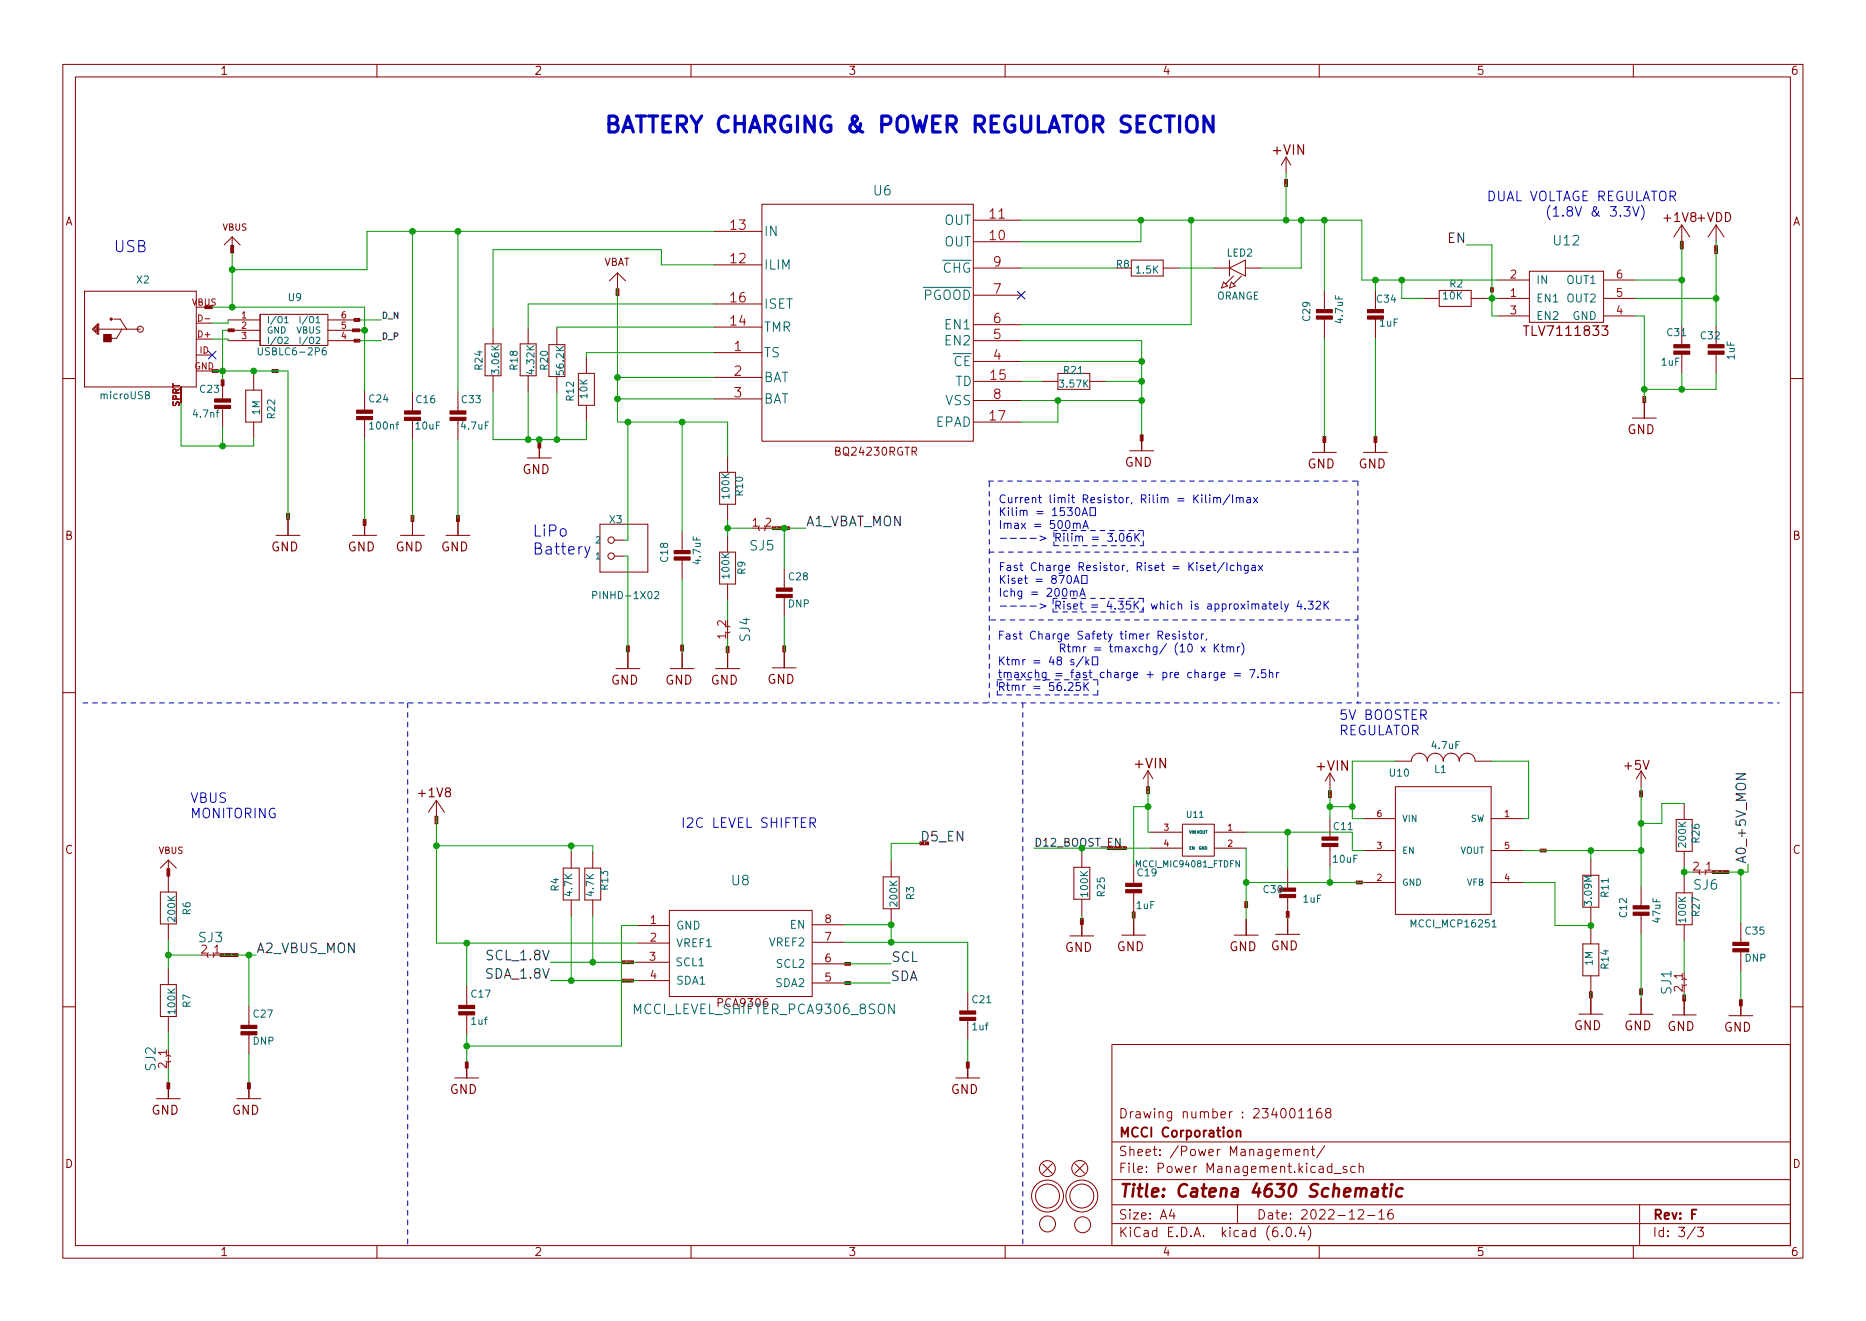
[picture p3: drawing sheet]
<svg xmlns="http://www.w3.org/2000/svg" width="297mm" height="210mm" viewBox="0 0 297 210" stroke-linecap="round" stroke-linejoin="round" font-family="sans-serif">
<defs><g id="words">
<text font-size="3.5" fill="#0000c2" x="96" y="21.1">BATTERY CHARGING &amp; POWER REGULATOR SECTION</text>
<text font-size="2.8" fill="#840000" x="178" y="190.6">Title: Catena 4630 Schematic</text>
<g font-size="2.5" fill="#0000c2">
<text x="18" y="40.1">USB</text>
<text x="84.7" y="85.4">LiPo</text>
<text x="84.7" y="88.3">Battery</text>
</g>
<g font-size="2.1" fill="#840000">
<text x="202.7" y="24.6">+VIN</text>
<text x="243.2" y="53.5">TLV7111833</text>
<text x="180.7" y="122.3">+VIN</text>
<text x="209.7" y="122.7">+VIN</text>
<text x="178" y="178">Drawing number : 234001168</text>
<text x="178" y="184">Sheet: /Power Management/</text>
<text x="178" y="181">MCCI Corporation</text>
<text x="178" y="186.7">File: Power Management.kicad_sch</text>
<text x="178" y="196.9">KiCad E.D.A. kicad (6.0.4)</text>
<text x="178" y="194.1">Size: A4</text>
<text x="200" y="194.1">Date: 2022-12-16</text>
<text x="263" y="194.1">Rev: F</text>
<text x="263" y="196.9">Id: 3/3</text>
</g>
<g font-size="2.1" fill="#006464">
<text x="139.1" y="31.1">U6</text>
<text x="150.3" y="35.8">OUT</text>
<text x="121.5" y="37.6">IN</text>
<text x="150.3" y="39.2">OUT</text>
<text x="247.4" y="39.1">U12</text>
<text x="121.5" y="42.9">ILIM</text>
<text x="145.3" y="47.7">~{PGOOD}</text>
<text x="148.4" y="43.4">~{CHG}</text>
<text x="121.5" y="52.8">TMR</text>
<text x="121.5" y="49.1">ISET</text>
<text x="150.6" y="52.4">EN1</text>
<text x="121.5" y="56.9">TS</text>
<text x="150.2" y="58.3">~{CE}</text>
<text x="150.6" y="55">EN2</text>
<text x="121.5" y="60.8">BAT</text>
<text x="121.5" y="64.2">BAT</text>
<text x="150.5" y="64.5">VSS</text>
<text x="152" y="61.4">TD</text>
<text x="148.9" y="67.9">EPAD</text>
<text x="119.4" y="87.6">SJ5</text>
<text x="119.4" y="102.1" transform="rotate(-90 119.4 102.1)">SJ4</text>
<text x="116.5" y="140.9">U8</text>
<text x="269.6" y="141.6">SJ6</text>
<text x="31.6" y="150">SJ3</text>
<text x="101.1" y="161.4">MCCI_LEVEL_SHIFTER_PCA9306_8SON</text>
<text x="266.1" y="158.2" transform="rotate(-90 266.1 158.2)">SJ1</text>
<text x="24.8" y="170.4" transform="rotate(-90 24.8 170.4)">SJ2</text>
</g>
<g font-size="2.1" fill="#a90000">
<text x="157.6" y="34.8">11</text>
<text x="116.3" y="41.9">12</text>
<text x="116.3" y="36.6">13</text>
<text x="157.6" y="38.2">10</text>
<text x="158.2" y="46.7">7</text>
<text x="158.2" y="42.4">9</text>
<text x="116.3" y="51.8">14</text>
<text x="116.3" y="48.1">16</text>
<text x="158.2" y="54">5</text>
<text x="158.2" y="51.4">6</text>
<text x="116.9" y="55.9">1</text>
<text x="116.9" y="59.8">2</text>
<text x="158.2" y="57.3">4</text>
<text x="116.9" y="63.2">3</text>
<text x="157.7" y="60.4">15</text>
<text x="158.2" y="63.5">8</text>
<text x="157.6" y="66.9">17</text>
</g>
<g font-size="2.1" fill="#0000c2">
<text x="236.6" y="32">DUAL VOLTAGE REGULATOR</text>
<text x="213.1" y="114.6">5V BOOSTER</text>
<text x="213.1" y="117">REGULATOR</text>
<text x="30.2" y="127.8">VBUS</text>
<text x="30.2" y="130.2">MONITORING</text>
<text x="108.3" y="131.8">I2C LEVEL SHIFTER</text>
</g>
<g font-size="2.1" fill="#0f0f0f">
<text x="230.5" y="38.7">EN</text>
<text x="128.3" y="83.8">A1_VBAT_MON</text>
<text x="146.4" y="133.9">D5_EN</text>
<text x="277.9" y="137.5" transform="rotate(-90 277.9 137.5)">A0_+5V_MON</text>
<text x="40.8" y="151.7">A2_VBUS_MON</text>
<text x="77.6" y="155.8">SDA_1.8V</text>
<text x="77.8" y="152.8">SCL_1.8V</text>
<text x="141.9" y="153.1">SCL</text>
<text x="141.7" y="156.1">SDA</text>
</g>
<g font-size="2" fill="#840000">
<text x="265" y="35.3">+1V8 +VDD</text>
<text x="259" y="69.1">GND</text>
<text x="83.1" y="75.4">GND</text>
<text x="179" y="74.3">GND</text>
<text x="208.1" y="74.5">GND</text>
<text x="216.2" y="74.5">GND</text>
<text x="43.1" y="87.8">GND</text>
<text x="55.3" y="87.8">GND</text>
<text x="63" y="87.8">GND</text>
<text x="70.2" y="87.8">GND</text>
<text x="97.2" y="109">GND</text>
<text x="105.9" y="109">GND</text>
<text x="113.1" y="109">GND</text>
<text x="122.1" y="108.8">GND</text>
<text x="258.7" y="122.5">+5V</text>
<text x="66.8" y="126.9">+1V8</text>
<text x="169.5" y="151.5">GND</text>
<text x="177.8" y="151.4">GND</text>
<text x="195.7" y="151.4">GND</text>
<text x="202.3" y="151.3">GND</text>
<text x="250.5" y="164">GND</text>
<text x="258.5" y="164">GND</text>
<text x="265.4" y="164.1">GND</text>
<text x="274.4" y="164.2">GND</text>
<text x="24.1" y="177.4">GND</text>
<text x="36.9" y="177.4">GND</text>
<text x="71.6" y="174.1">GND</text>
<text x="151.3" y="174.1">GND</text>
</g>
<g font-size="1.8" fill="#840000">
<text x="35" y="11.9">1</text>
<text x="85" y="11.9">2</text>
<text x="135" y="11.9">3</text>
<text x="185" y="11.9">4</text>
<text x="235" y="11.9">5</text>
<text x="285" y="11.9">6</text>
<text x="10.3" y="35.9">A</text>
<text x="285.3" y="35.9">A</text>
<text x="133.2" y="72.5">BQ24230RGTR</text>
<text x="10.3" y="85.9">B</text>
<text x="285.3" y="85.9">B</text>
<text x="10.3" y="135.9">C</text>
<text x="285.3" y="135.9">C</text>
<text x="271.6" y="138.6">1</text>
<text x="10.3" y="185.9">D</text>
<text x="285.3" y="185.9">D</text>
<text x="35" y="199.9">1</text>
<text x="85" y="199.9">2</text>
<text x="135" y="199.9">3</text>
<text x="185" y="199.9">4</text>
<text x="235" y="199.9">5</text>
<text x="285" y="199.9">6</text>
</g>
<g font-size="1.8" fill="#a90000">
<text x="240.4" y="47.2">1</text>
<text x="240.4" y="44.3">2</text>
<text x="257.3" y="47.2">5</text>
<text x="257.3" y="44.3">6</text>
<text x="240.4" y="50">3</text>
<text x="257.3" y="50">4</text>
<text x="119.8" y="83.8">1</text>
<text x="121.8" y="83.8">2</text>
<text x="115.6" y="101.7" transform="rotate(-90 115.6 101.7)">1</text>
<text x="115.6" y="99.7" transform="rotate(-90 115.6 99.7)">2</text>
<text x="269.5" y="138.6">2</text>
<text x="103.5" y="147.1">1</text>
<text x="103.5" y="149.9">2</text>
<text x="131.3" y="149.7">7</text>
<text x="131.3" y="146.9">8</text>
<text x="32" y="151.8">2</text>
<text x="34.1" y="151.8">1</text>
<text x="103.4" y="152.9">3</text>
<text x="103.5" y="155.8">4</text>
<text x="131.3" y="153.2">6</text>
<text x="131.3" y="156.2">5</text>
<text x="267.8" y="157.9" transform="rotate(-90 267.8 157.9)">2</text>
<text x="26.5" y="168" transform="rotate(-90 26.5 168)">1</text>
<text x="26.5" y="170" transform="rotate(-90 26.5 170)">2</text>
</g>
<g font-size="1.8" fill="#006464">
<text x="244.5" y="45.2">IN</text>
<text x="249.5" y="45.2">OUT1</text>
<text x="244.5" y="48.1">EN1</text>
<text x="244.5" y="50.9">EN2</text>
<text x="249.5" y="48.1">OUT2</text>
<text x="250.3" y="50.9">GND</text>
<text x="107.6" y="147.9">GND</text>
<text x="125.8" y="147.8">EN</text>
<text x="107.4" y="153.8">SCL1</text>
<text x="107.6" y="150.7">VREF1</text>
<text x="122.6" y="150.6">VREF2</text>
<text x="123.7" y="154">SCL2</text>
<text x="267.8" y="155.8" transform="rotate(-90 267.8 155.8)">1</text>
<text x="107.6" y="156.7">SDA1</text>
<text x="114.4" y="160.3">PCA9306</text>
<text x="123.6" y="157.1">SDA2</text>
</g>
<g font-size="1.8" fill="#0000c2">
<text x="158.9" y="80.1">Current limit Resistor, Rilim = Kilim/Imax</text>
<text x="158.9" y="84.2">Imax = 500mA</text>
<text x="158.9" y="86.2">----&gt; Rilim = 3.06K</text>
<text x="158.9" y="90.9">Fast Charge Resistor, Riset = Kiset/Ichgax</text>
<text x="158.9" y="95">Ichg = 200mA</text>
<text x="158.7" y="101.8">Fast Charge Safety timer Resistor,</text>
<text x="158.9" y="97">----&gt; Riset = 4.35K, which is approximately 4.32K</text>
<text x="158.7" y="107.9">tmaxchg = fast charge + pre charge = 7.5hr</text>
<text x="163.7" y="103.8">Rtmr = tmaxchg/ (10 x Ktmr)</text>
<text x="158.7" y="110">Rtmr = 56.25K</text>
</g>
<text font-size="1.7" fill="#009600" x="164.6" y="134.7">D12_BOOST_EN</text>
<g font-size="1.6" fill="#006464">
<text x="195.3" y="40.8">LED2</text>
<text x="21.8" y="45.1">X2</text>
<text x="45.9" y="47.9">U9</text>
<text x="177.7" y="42.6">R8</text>
<text x="180.9" y="43.5">1.5K</text>
<text x="193.6" y="47.7">ORANGE</text>
<text x="229.8" y="47.7">10K</text>
<text x="230.8" y="45.7">R2</text>
<text x="208.6" y="51" transform="rotate(-90 208.6 51)">C29</text>
<text x="213.8" y="51.3" transform="rotate(-90 213.8 51.3)">4.7uF</text>
<text x="219.2" y="48.2">C34</text>
<text x="219.7" y="52">1uF</text>
<text x="265.4" y="53.5">C31</text>
<text x="41.6" y="56.5">USBLC6-2P6</text>
<text x="76.8" y="58.8" transform="rotate(-90 76.8 58.8)">R24</text>
<text x="79.5" y="59.4" transform="rotate(-90 79.5 59.4)">3.06K</text>
<text x="82.4" y="58.8" transform="rotate(-90 82.4 58.8)">R18</text>
<text x="85.1" y="59.4" transform="rotate(-90 85.1 59.4)">4.32K</text>
<text x="87.2" y="58.8" transform="rotate(-90 87.2 58.8)">R20</text>
<text x="89.8" y="59.5" transform="rotate(-90 89.8 59.5)">56.2K</text>
<text x="169.4" y="59.5">R21</text>
<text x="264.5" y="58.2">1uF</text>
<text x="270.8" y="54">C32</text>
<text x="276.1" y="57.2" transform="rotate(-90 276.1 57.2)">1uF</text>
<text x="16.1" y="63.5">microUSB</text>
<text x="31.9" y="62.5">C23</text>
<text x="41.4" y="66" transform="rotate(-90 41.4 66)">1M</text>
<text x="58.8" y="64">C24</text>
<text x="66.3" y="64.2">C16</text>
<text x="73.6" y="64.2">C33</text>
<text x="91.3" y="63.7" transform="rotate(-90 91.3 63.7)">R12</text>
<text x="93.5" y="63.3" transform="rotate(-90 93.5 63.3)">10K</text>
<text x="168.8" y="61.7">3.57K</text>
<text x="30.9" y="66.4">4.7nf</text>
<text x="43.8" y="66.6" transform="rotate(-90 43.8 66.6)">R22</text>
<text x="59" y="68.4">100nf</text>
<text x="66.2" y="68.4">10uF</text>
<text x="73.5" y="68.4">4.7uF</text>
<text x="97.1" y="83.3">X3</text>
<text x="116.1" y="79.2" transform="rotate(-90 116.1 79.2)">100K</text>
<text x="118.3" y="78.8" transform="rotate(-90 118.3 78.8)">R10</text>
<text x="106.3" y="89.4" transform="rotate(-90 106.3 89.4)">C18</text>
<text x="111.5" y="89.7" transform="rotate(-90 111.5 89.7)">4.7uF</text>
<text x="95" y="95.3">PINHD-1X02</text>
<text x="116.1" y="91.9" transform="rotate(-90 116.1 91.9)">100K</text>
<text x="118.7" y="91.4" transform="rotate(-90 118.7 91.4)">R9</text>
<text x="125.6" y="92.4">C28</text>
<text x="125.5" y="96.7">DNP</text>
<text x="228" y="119.2">4.7uF</text>
<text x="221.3" y="123.6">U10</text>
<text x="228.4" y="123">L1</text>
<text x="212.3" y="137.3">10uF</text>
<text x="212.4" y="132.1">C11</text>
<text x="268.4" y="134.7" transform="rotate(-90 268.4 134.7)">200K</text>
<text x="270.5" y="134.1" transform="rotate(-90 270.5 134.1)">R26</text>
<text x="88.9" y="141.8" transform="rotate(-90 88.9 141.8)">R4</text>
<text x="91.1" y="142.5" transform="rotate(-90 91.1 142.5)">4.7K</text>
<text x="94.5" y="142.5" transform="rotate(-90 94.5 142.5)">4.7K</text>
<text x="96.8" y="141.6" transform="rotate(-90 96.8 141.6)">R13</text>
<text x="145.5" y="143.2" transform="rotate(-90 145.5 143.2)">R3</text>
<text x="173.2" y="142.6" transform="rotate(-90 173.2 142.6)">100K</text>
<text x="175.9" y="142.6" transform="rotate(-90 175.9 142.6)">R25</text>
<text x="181.1" y="139.5">C19</text>
<text x="201.2" y="142.1">C30</text>
<text x="207.5" y="143.7">1uF</text>
<text x="253.4" y="144" transform="rotate(-90 253.4 144)">3.09M</text>
<text x="256.1" y="142.7" transform="rotate(-90 256.1 142.7)">R11</text>
<text x="27.9" y="146.5" transform="rotate(-90 27.9 146.5)">200K</text>
<text x="30.3" y="145.6" transform="rotate(-90 30.3 145.6)">R6</text>
<text x="142.8" y="144.1" transform="rotate(-90 142.8 144.1)">200K</text>
<text x="180.9" y="144.7">1uF</text>
<text x="224.9" y="147.6">MCCI_MCP16251</text>
<text x="259" y="145.9" transform="rotate(-90 259 145.9)">C12</text>
<text x="264.3" y="146.8" transform="rotate(-90 264.3 146.8)">47uF</text>
<text x="268.4" y="146.7" transform="rotate(-90 268.4 146.7)">100K</text>
<text x="270.5" y="145.8" transform="rotate(-90 270.5 145.8)">R27</text>
<text x="277.9" y="148.7">C35</text>
<text x="253.5" y="153.6" transform="rotate(-90 253.5 153.6)">1M</text>
<text x="256.1" y="154.2" transform="rotate(-90 256.1 154.2)">R14</text>
<text x="277.8" y="153.1">DNP</text>
<text x="27.9" y="161.3" transform="rotate(-90 27.9 161.3)">100K</text>
<text x="30.3" y="160.3" transform="rotate(-90 30.3 160.3)">R7</text>
<text x="40.4" y="162">C27</text>
<text x="75.1" y="158.8">C17</text>
<text x="154.8" y="159.7">C21</text>
<text x="40.3" y="166.3">DNP</text>
<text x="75.1" y="163.1">1uf</text>
<text x="154.8" y="164">1uf</text>
</g>
<text font-size="1.6" fill="#840000" x="96.1" y="42.3">VBAT</text>
<g font-size="1.4" fill="#840000">
<text x="35.4" y="36.7">VBUS</text>
<text x="30.5" y="48.6">VBUS</text>
<text x="25.3" y="135.9">VBUS</text>
</g>
<g font-size="1.4" fill="#a90000">
<text x="31.6" y="53.7">D+</text>
<text x="31.8" y="51.2">D-</text>
<text x="38.5" y="50.7">1</text>
<text x="38.5" y="52.3">2</text>
<text x="38.5" y="54">3</text>
<text x="54.3" y="54">4</text>
<text x="54.3" y="52.3">5</text>
<text x="54.3" y="50.7">6</text>
<text x="30.9" y="58.8">GND</text>
<text x="31.8" y="56.3">ID</text>
<text x="28.6" y="64.7" transform="rotate(-90 28.6 64.7)">SPRT</text>
<text x="219.2" y="130">6</text>
<text x="239.5" y="130">1</text>
<text x="185.3" y="132.2">3</text>
<text x="185.3" y="134.7">4</text>
<text x="195.5" y="132.2">1</text>
<text x="195.5" y="134.7">2</text>
<text x="219.2" y="135.1">3</text>
<text x="239.5" y="135.1">5</text>
<text x="219.2" y="140.2">2</text>
<text x="239.5" y="140.2">4</text>
</g>
<g font-size="1.4" fill="#006464">
<text x="42.4" y="51.4">I/O1</text>
<text x="42.4" y="53.1">GND</text>
<text x="47.3" y="53.1">VBUS</text>
<text x="48.5" y="51.4">I/O1</text>
<text x="42.4" y="54.7">I/O2</text>
<text x="95" y="89">1</text>
<text x="95" y="86.5">2</text>
<text x="189" y="130.2">U11</text>
<text x="223.1" y="130.8">VIN</text>
<text x="234.1" y="130.8">SW</text>
<text x="223.1" y="135.9">EN</text>
<text x="232.4" y="135.9">VOUT</text>
<text x="181.1" y="138">MCCI_MIC94081_FTDFN</text>
<text x="223.1" y="141">GND</text>
<text x="233.5" y="141">VFB</text>
</g>
<g font-size="1.4" fill="#0f0f0f">
<text x="60.7" y="50.7">D_N</text>
<text x="60.7" y="54">D_P</text>
</g>
<g font-size=".6" fill="#006464">
<text x="189.2" y="132.7">VIN VOUT</text>
<text x="189.2" y="135.2">EN</text>
<text x="190.9" y="135.2">GND</text>
</g>
<g font-size=".4" fill="#840000">
<text x="204.9" y="29.4" transform="rotate(-90 204.9 29.4)">+VIN</text>
<text x="37.1" y="40.2" transform="rotate(-90 37.1 40.2)">VBUS</text>
<text x="267.9" y="39.3" transform="rotate(-90 267.9 39.3)">+1V8</text>
<text x="273.3" y="40.1" transform="rotate(-90 273.3 40.1)">+VDD</text>
<text x="98.4" y="47" transform="rotate(-90 98.4 47)">VBAT</text>
<text x="237.6" y="46.4" transform="rotate(-90 237.6 46.4)">EN</text>
<text x="32.7" y="49">VBUS</text>
<text x="36.4" y="52.7">GND</text>
<text x="56.2" y="52.7">VBUS</text>
<text x="56.5" y="51.1">D_N</text>
<text x="33.8" y="59.2">GND</text>
<text x="43.4" y="59.2">GND</text>
<text x="56.5" y="54.4">D_P</text>
<text x="35.6" y="61.3" transform="rotate(-90 35.6 61.3)">GND</text>
<text x="261.9" y="64" transform="rotate(-90 261.9 64)">GND</text>
<text x="86" y="71.2" transform="rotate(-90 86 71.2)">GND</text>
<text x="181.9" y="70.1" transform="rotate(-90 181.9 70.1)">GND</text>
<text x="211" y="70.3" transform="rotate(-90 211 70.3)">GND</text>
<text x="219.1" y="70.3" transform="rotate(-90 219.1 70.3)">GND</text>
<text x="46" y="82.6" transform="rotate(-90 46 82.6)">GND</text>
<text x="58.2" y="83.5" transform="rotate(-90 58.2 83.5)">GND</text>
<text x="65.8" y="82.9" transform="rotate(-90 65.8 82.9)">GND</text>
<text x="73" y="82.9" transform="rotate(-90 73 82.9)">GND</text>
<text x="123" y="84.2">A1_VBAT_MON</text>
<text x="100.1" y="103.7" transform="rotate(-90 100.1 103.7)">GND</text>
<text x="108.7" y="103.6" transform="rotate(-90 108.7 103.6)">GND</text>
<text x="116" y="103.8" transform="rotate(-90 116 103.8)">GND</text>
<text x="125" y="103.7" transform="rotate(-90 125 103.7)">GND</text>
<text x="69.6" y="130.8" transform="rotate(-90 69.6 130.8)">+1V8</text>
<text x="182.9" y="126.1" transform="rotate(-90 182.9 126.1)">+VIN</text>
<text x="211.9" y="126.7" transform="rotate(-90 211.9 126.7)">+VIN</text>
<text x="261.4" y="126.6" transform="rotate(-90 261.4 126.6)">+5V</text>
<text x="146.5" y="134.4">D5_EN</text>
<text x="176.3" y="135.1">D12_BOOST_EN</text>
<text x="245.4" y="135.5">+5V</text>
<text x="26.9" y="139.4" transform="rotate(-90 26.9 139.4)">VBUS</text>
<text x="216" y="140.6">GND</text>
<text x="272.8" y="139">A0_+5V_MON</text>
<text x="172.4" y="147" transform="rotate(-90 172.4 147)">GND</text>
<text x="180.6" y="146" transform="rotate(-90 180.6 146)">GND</text>
<text x="198.5" y="144.4" transform="rotate(-90 198.5 144.4)">GND</text>
<text x="205.1" y="146" transform="rotate(-90 205.1 146)">GND</text>
<text x="35.1" y="152.2">A2_VBUS_MON</text>
<text x="99.1" y="153.3">SCL_1.8V</text>
<text x="134.6" y="153.6">SCL</text>
<text x="99.1" y="156.2">SDA_1.8V</text>
<text x="134.6" y="156.6">SDA</text>
<text x="253.4" y="158.7" transform="rotate(-90 253.4 158.7)">GND</text>
<text x="261.4" y="158.2" transform="rotate(-90 261.4 158.2)">GND</text>
<text x="268.2" y="159.2" transform="rotate(-90 268.2 159.2)">GND</text>
<text x="277.3" y="160" transform="rotate(-90 277.3 160)">GND</text>
<text x="26.9" y="173.2" transform="rotate(-90 26.9 173.2)">GND</text>
<text x="39.8" y="173.2" transform="rotate(-90 39.8 173.2)">GND</text>
<text x="74.4" y="169.9" transform="rotate(-90 74.4 169.9)">GND</text>
<text x="154.2" y="169.9" transform="rotate(-90 154.2 169.9)">GND</text>
</g>
</g></defs>
<g fill="none" stroke="#840000" stroke-width=".16">
<path d="M10 10.2h277v190.1h-277zM12 12.2h273v186.1h-273zM60 10.2v2M110 10.2v2M160 10.2v2M210 10.2v2M260 10.2v2M36.7 39.1h.5v1.2h-.5zM37 37.7l-1.3 1.3M37 37.7v2.6M37 37.7l1.2 1.3M113.7 36.8h7.6"/>
<path d="M121.3 32.5h33.6v37.7h-33.6zM154.9 38.5h7.7M154.9 35h7.7M204.5 28.6h.4v1.1h-.4zM204.7 25l-.7 1.3M204.7 25v2.6M204.7 25l.8 1.3M204.8 29.4v.2M267.5 38.4h.4v1.2h-.4zM267.7 35.8v2.5M267.7 35.8l-1.3 1.9M267.7 35.8l1.3 1.9"/>
<path d="M267.8 39.3v.2M273 39.1h.4v1.2h-.4zM273.2 35.8v2.5M273.2 35.8l-1.3 1.9M273.2 35.8l1.2 1.9M13.4 46.3h17.8v15.3h-17.7zM14.7 52.4l.8-.8h.2v1.6h-.2zM14.9 52.4l.4-.4v.8l-.2-.2v-.2M15.5 51.6v1.4M15.7 52.4h6.6M18.1 50.8h1l1.1 1.6M19.4 52.4l-.8 1.4h-1.2"/>
<path d="M31.2 54h2.6M31.2 51.4h2.6M31.2 59h2.6M31.2 56.5h2.6M31.2 48.9h2.6M33.8 58.8h.9v.5h-.9zM36.3 52.3h1v.5h-1zM36.3 50.9h5.1M36.3 52.6h5.1M36.3 54.2h5.1M40.4 59.6v2.5M41.4 50v5z"/>
<path d="M41.4 50h10.8v5h-10.8zM43.3 58.8h1v.5h-1zM52.2 50.9h5.1M52.2 52.6h5.1M52.2 54.2h5.1M56.1 52.3h1.2v.5h-1.2zM56.4 50.7h.9v.4h-.9zM56.4 54h.9v.4h-.9zM77.2 54.7h2.6v5.1h-2.6zM78.5 52.2v2.5M78.5 59.8v2.6M82.8 54.7h2.5v5.1h-2.5z"/>
<path d="M84.1 52.2v2.5M84.1 59.8v2.6M87.4 54.9h2.5v5h-2.5zM88.6 52.3v2.6M88.6 59.9v2.6M92.1 59.4h2.5v5.1h-2.5zM93.3 56.9v2.5M98.1 46h.4v1h-.4zM98.3 43.4l-1.3 1.3M98.3 43.4v2.6M98.3 43.4l1.3 1.3M113.7 56.1h7.6"/>
<path d="M113.7 42.2h7.6M113.7 52.1h7.6M113.7 48.4h7.6M154.9 54.2h7.7M154.9 57.5h7.7M154.9 51.7h7.7M154.9 47h7.7M154.9 42.7h7.7M168.4 59.4h5.1v2.6h-5.1zM180.1 41.4h5.1v2.5h-5.1zM185.2 42.7h2.5M193.2 42.7h2.5"/>
<path d="M194.8 44.9l.6 .6-1 .3zM195.7 42.7l2.5-1.3v2.5zM195.7 41.4v2.5M196 44.9l.6 .6-.9 .3zM196.3 43.9l-1.2 1.3M197.6 43.9l-1.3 1.3M198.2 42.7h2.6M210.8 46.2v3.3M210.8 50.5v3.3M218.9 46.2v3.3M218.9 50.5v3.3M226.6 47.5h2.5"/>
<path d="M229.1 46.2h5.1v2.6h-5.1zM234.2 47.5h2.5M237.3 45.8h.4v.7h-.4zM238.4 47.5h5.1M238.4 44.6h5.1M238.4 50.3h5.1M243.5 43.2h11.8v8.1h-11.8zM255.3 47.5h5M255.3 44.6h5M255.3 50.3h5M267.7 51.8v3.3M267.7 56.1v3.3"/>
<path d="M273.2 51.8v3.3M273.2 56.1v3.3M10 60.2h2M28.8 61.6v2.5M35.2 60.4h.5v1h-.5zM35.4 60.4v3.3M35.4 64.8v3.3M39.1 62.1h2.6v5.1h-2.6zM40.4 67.2v2.5M58 62.2v3.3M58 66.5v3.3M65.7 62.4v3.3"/>
<path d="M65.7 66.7v3.3M72.9 62.4v3.3M72.9 66.7v3.3M83.9 72.9h3.9M85.6 70.4h.5v.9h-.5zM85.9 70.4v2.5M93.3 64.5v2.6M113.7 60.1h7.6M113.7 63.5h7.6M114.6 75.2h2.5v5.1h-2.5zM115.8 72.6v2.6M154.9 67.2h7.7"/>
<path d="M154.9 63.7h7.7M155.1 60.7h7.6M165.9 60.7h2.5M173.5 60.7h2.5M179.8 71.7h3.8M181.5 69.2h.5v1h-.5zM181.7 69.2v2.5M208.9 72h3.8M210.6 69.5h.4v.9h-.4zM210.8 69.5v2.5M217 72h3.9M218.7 69.5h.5v.9h-.5z"/>
<path d="M218.9 69.5v2.5M259.8 66.5h3.9M261.5 63.1h.5v1h-.5zM261.7 64v2.5M285 60.2h2M43.9 85.2h3.9M45.6 81.7h.5v1h-.5zM45.8 82.7v2.5M56.1 85.2h3.8M57.8 82.7h.5v.9h-.5zM58 82.7v2.5M63.8 85.2h3.8"/>
<path d="M65.4 82h.5v1h-.5zM65.7 82.7v2.5M71 85.2h3.8M72.7 82h.4v1h-.4zM72.9 82.7v2.5M95.5 83.4h7.6v7.7h-7.6zM97.8 88.5h1.5M97.8 86h1.5M108.6 84.6v3.3M108.6 88.9v3.3M114.6 87.9h2.5v5.1h-2.5zM115.4 99.8a.54 .54 0 0 1 .8 0"/>
<path d="M115.8 99.7v1zM115.8 80.3v2.5M115.8 85.3v2.6M115.8 93v2.5M120.8 84.1h1zM120.9 83.7a.54 .54 0 0 0 0 .7M121.7 83.7a.54 .54 0 0 1 0 .7M122.9 83.8h2.8v.5h-2.8zM124.8 90.5v3.3M124.8 94.9v3.3M10 110.2h2M98 106.4h3.9"/>
<path d="M99.7 102.8h.5v1h-.5zM99.9 103.9v2.5M106.7 106.4h3.8M108.4 102.7h.4v.9h-.4zM108.6 103.9v2.5M113.9 106.4h3.8M115.4 100.6a.54 .54 0 0 0 .8 0M115.6 102.9h.4v1h-.4zM115.8 103.9v2.5M122.9 106.3h3.8M124.6 102.8h.5v1h-.5zM124.8 103.8v2.5"/>
<path d="M285 110.2h2M26.6 138.3h.4v1.1h-.4zM26.8 136.9v5.1M26.8 136.9l-1.3 1.3M26.8 136.9l1.3 1.3M69.2 129.9h.5v1.2h-.5zM69.5 127.4v2.5M69.5 127.4l-1.3 1.9M69.5 127.4l1.2 1.9M69.5 130.8v.2M89.7 138.2h2.5v5.1h-2.5zM90.9 135.6v2.6"/>
<path d="M93.1 138.2h2.5v5.1h-2.5zM94.4 135.6v2.6M140.6 139.6h2.5v5h-2.5zM141.9 137v2.6M170.9 138h2.6v5.1h-2.6zM172.2 135.5v2.5M176.3 134.8h3v.4h-3zM180.5 137.5v3.3M182.5 125.2h.5v1.1h-.5zM182.8 122.7l-.8 1.2M182.8 122.7v2.5M182.8 122.7l.7 1.2"/>
<path d="M182.8 126v.2M183.1 132.5h5.1M183.1 135h5.1M188.2 131.2h5.1v5.1h-5.1zM193.3 132.5h5.1M193.3 135h5.1M205 138.3v3.3M211.5 125.9h.4v1.1h-.4zM211.7 123.1v2.5M211.7 130.2v3.3M211.7 134.5v3.3M211.7 123.1l-.8 1.2"/>
<path d="M211.7 123.1l.8 1.2M211.7 126.7v.1M217 130.3h5.1M217 135.4h5.1M222.1 121.2h2.6a1.27 1.27 0 0 1 1.2-1.3 1.27 1.27 0 0 1 1.3 1.3 1.27 1.27 0 0 1 1.3-1.3 1.27 1.27 0 0 1 1.2 1.3 1.27 1.27 0 0 1 1.3-1.3 1.27 1.27 0 0 1 1.3 1.3 1.27 1.27 0 0 1 1.3-1.3 1.27 1.27 0 0 1 1.2 1.3h2.6M222.1 125.2h15.3v20.3h-15.3zM237.4 130.3h5M237.4 135.4h5M245.2 135.2h.9v.4h-.9zM245.3 135.4h.2M252 139.3h2.5v5.1h-2.5zM253.2 136.8v2.5"/>
<path d="M261 125.9h.5v.9h-.5zM261.2 122.7l-.7 1.3M261.2 122.7v2.5M261.2 122.7l.8 1.3M261.3 126.5v.2M266.8 130.4h2.6v5.1h-2.6zM268.1 127.9v2.5M268.1 135.5v2.5M268.1 139.6v2.5M270.5 138.8h1zM270.6 138.4a.54 .54 0 0 0 0 .8M271.4 138.4a.54 .54 0 0 1 0 .8"/>
<path d="M272.6 138.6h2.6v.4h-2.6zM272.7 138.9v-.2l.1 .2M25.5 156.7h2.6v5.1h-2.6zM25.5 142h2.6v5.1h-2.6zM26.8 147.1v2.5M26.8 154.2v2.5M33 152h1zM33.1 151.6a.54 .54 0 0 0 0 .8M33.9 151.6a.54 .54 0 0 1 0 .8M35.1 151.8h2.8v.4h-2.8zM74.3 157v3.3M90.9 143.3v2.5"/>
<path d="M94.4 143.3v2.5M98.9 155.9h1.9v.4h-1.9zM98.9 152.9h1.9v.5h-1.9zM99.2 153l-.2 .1 .2 .2h-.2M101.3 153.2h5.1M101.5 147.3h5.1M101.5 150.1h5.1M101.5 156.1h5.1M106.6 144.9h22.7v13.7h-22.7zM129.3 158.6h.1M129.3 147.2h5.1M129.3 156.5h5.1"/>
<path d="M129.3 153.4h5.1M129.3 150h5.1M134.5 156.2h.9v.5h-.9zM134.5 153.2h.9v.4h-.9zM141.9 144.6v2.6M154.1 157.9v3.3M170.3 149h3.8M172 146.2h.4v.9h-.4zM172.2 143.1v2.6M172.2 146.4v2.6M178.6 148.8h3.8M180.2 145.2h.5v.9h-.5z"/>
<path d="M180.5 141.9v3.3M180.5 146.3v2.5M196.5 148.8h3.8M198.2 143.5h.4v1h-.4zM198.4 146.3v2.5M203.1 148.7h3.8M204.8 145.1h.4v.9h-.4zM205 142.6v3.3M205 146.2v2.5M215.9 140.2h1v.5h-1zM217 140.5h5.1M237.4 140.5h5"/>
<path d="M252 150.2h2.5v5.1h-2.5zM253 157.9h.5v.9h-.5zM253.2 144.4v2.5M253.2 147.7v2.5M253.2 155.3v2.6M253.2 158.9v2.5M261 157.4h.5v.9h-.5zM261.2 141.1v3.3M261.2 145.4v3.3M261.2 158.9v2.5M266.8 142.1h2.6v5.1h-2.6zM267.7 156a.54 .54 0 0 1 .8 0"/>
<path d="M267.7 156.7a.54 .54 0 0 0 .8 0M267.9 158.4h.4v.9h-.4zM268.1 155.8v1zM268.1 147.2v2.5M268.1 159v2.5M276.9 159.1h.4v1h-.4zM277.1 146.9v3.3M277.1 151.3v3.3M277.1 159.1v2.6M10 160.2h2M24.9 174.9h3.8M26.4 168.1a.54 .54 0 0 1 .8 0"/>
<path d="M26.4 168.9a.54 .54 0 0 0 .8 0M26.6 172.3h.4v1h-.4zM26.8 168v1zM26.8 161.8v2.5M26.8 172.3v2.6M37.7 174.9h3.8M39.4 172.3h.4v1h-.4zM39.6 160.1v3.3M39.6 164.5v3.3M39.6 172.3v2.6M72.4 171.6h3.8M74.1 169h.4v1h-.4z"/>
<path d="M74.3 161.3v3.3M74.3 169v2.6M152.1 171.6h3.9M153.8 169h.5v1h-.5zM154.1 162.2v3.3M154.1 169v2.6M177 166.3h108v32h-108zM206.7 176.9l.4-.5v1.5M206.7 177.9h.9M208.1 176.9l.5-.5v1.5M208.1 177.9h.9M210.3 176.4a.59 .59 0 0 0-.7 .7v.5l.1 .3h.4l.3-.1v-.5l-.1-.2-.4-.1-.3 .3"/>
<path d="M211.3 177.1l-.3-.3 .1-.2 .2-.2 .4 .1 .2 .2-.1 .2-.7 .2-.1 .3 .1 .4 .2 .1h.3l.3-.3v-.2l-.3-.3M251.3 161.4h3.8M259.3 161.4h3.8M266.2 161.5h3.8M275.2 161.7h3.8M285 160.2h2M60 198.3v2M110 198.3v2M160 198.3v2M166 185.2l1.5 1.6M167.5 185.2l-1.5 1.6M171.1 185.2l1.5 1.5"/>
<path d="M172.6 185.2l-1.5 1.5M177 194.8h108M177 191.8h108M177 187.8h108M177 181.8h108M186.5 192.5l-.4 1h1M186.9 193v1M197 191.8v3M204.1 196.7v.1M204.9 195.4l.3-.1a.94 .94 0 0 1 0 1.5h-.1a1 1 0 0 1-.2-1.4zM204.9 183.1l.2-.2 .4 .1 .1 .9M206.2 196.7v.1"/>
<path d="M206.2 183.4l.7-.1v-.3l-.5-.1-.2 .2 .1 .8h.6M207.2 195.3l-.3 1h.9M207.6 183.1a.37 .37 0 0 1 .6 0v.8M207.6 182.9v1M207.6 195.8v1M208.2 195.1a1.72 1.72 0 0 1 0 2.3M208.7 182.9h.6M208.9 182.4v1.3l.1 .2h.3M210 198.3v2M210.9 182.4l-1.3 1.9M212 185.7l-.4-.1-.3 .3v.4l.1 .3h.6M212 185.1v1.5"/>
<path d="M212.4 186.8h1.1M214.4 185.7l-.4-.1-.2 .2 .1 .3 .5 .1v.4h-.6M215.7 185.7l-.4-.1-.3 .3v.4l.1 .3h.6M216.2 192.7l.2-.2h.4l.2 .2 .1 .3-.1 .2-.9 .8h1M216.4 185.8l.2-.2 .3 .1 .1 .9M216.4 185.1v1.5M217.7 193.5h1.2M219.5 193l.4-.5v1.5M219.5 194h.9M221.6 192.5a.59 .59 0 0 0-.7 .7v.5l.2 .3h.4l.2-.1 .1-.5-.2-.2-.4-.1-.3 .3M260 198.3v2M261 191.8v6.5"/>
<path d="M269.9 195.3l-1.3 1.9M270.2 195.3h1l-.6 .6a.41 .41 0 0 1 .6 .3v.3l-.2 .3h-.6l-.2-.1"/>
<circle cx="22.3" cy="52.4" r=".48"/>
<circle cx="97.3" cy="88.5" r=".51"/>
<circle cx="97.3" cy="86" r=".51"/>
<circle cx="166.7" cy="186" r="1.27"/>
<circle cx="166.8" cy="190.4" r="2.54"/>
<circle cx="166.8" cy="190.4" r="1.9"/>
<circle cx="166.8" cy="194.8" r="1.27"/>
<circle cx="171.9" cy="186" r="1.27"/>
<circle cx="172.2" cy="190.4" r="2.54"/>
<circle cx="172.2" cy="190.4" r="1.9"/>
<circle cx="172.3" cy="194.9" r="1.27"/>
</g>
<path d="M216.7 189.4a.5 .5 0 0 1 .8-.2v.2l-.1 1.1M218.5 189.2l.2-.1 .6 .1 .1 .2-.2 1.1M219.3 189.6l-.6 .1a.4 .4 0 0 0-.4 .3 .4 .4 0 0 0 .3 .5l.6-.1M220.1 189.1h.7M220.4 188.5l-.2 1.7 .1 .2 .4 .1M221.5 189.1l-.2 1.4M221.6 188.5l-.1 .1v.1l.2-.1-.1-.1-.1 .2M223.3 189.2a.66 .66 0 0 0-1 .3l-.1 .6 .2 .3 .2 .1 .5-.1" fill="none" stroke="#840000" stroke-width=".4"/>
<path d="M196.8 179.9v1M196.8 180.1a.37 .37 0 0 1 .7 0v.8" fill="none" stroke="#840000" stroke-width=".3"/>
<g fill="#840000" stroke="#840000" stroke-width=".16">
<path d="M16.5 53.2h1.2v1.2h-1.2z"/>
<path d="M73 161h2.6v.5h-2.6z"/>
<path d="M73 160h2.6v.5h-2.6z"/>
<path d="M123.6 94.6h2.5v.5h-2.5z"/>
<path d="M123.6 93.6h2.5v.5h-2.5z"/>
<path d="M260 145.2h2.5v.5h-2.5z"/>
<path d="M260 144.2h2.5v.5h-2.5z"/>
<path d="M210.4 134.2h2.6v.5h-2.6z"/>
<path d="M210.4 133.2h2.6v.5h-2.6z"/>
<path d="M275.8 151h2.6v.5h-2.6z"/>
<path d="M275.8 150h2.6v.5h-2.6z"/>
<path d="M179.2 141.6h2.5v.5h-2.5z"/>
<path d="M179.2 140.6h2.5v.5h-2.5z"/>
<path d="M152.8 161.9h2.5v.5h-2.5z"/>
<path d="M152.8 160.9h2.5v.5h-2.5z"/>
<path d="M203.7 142.4h2.5v.5h-2.5z"/>
<path d="M203.7 141.3h2.5v.6h-2.5z"/>
<path d="M64.4 66.4h2.5v.5h-2.5z"/>
<path d="M64.4 65.4h2.5v.5h-2.5z"/>
<path d="M71.6 66.4h2.6v.5h-2.6z"/>
<path d="M71.6 65.4h2.6v.5h-2.6z"/>
<path d="M107.3 88.6h2.6v.5h-2.6z"/>
<path d="M107.3 87.6h2.6v.5h-2.6z"/>
<path d="M34.2 64.5h2.5v.5h-2.5z"/>
<path d="M34.2 63.5h2.5v.5h-2.5z"/>
<path d="M56.8 66.3h2.5v.5h-2.5z"/>
<path d="M56.8 65.3h2.5v.5h-2.5z"/>
<path d="M271.9 55.9h2.5v.5h-2.5z"/>
<path d="M271.9 54.9h2.5v.5h-2.5z"/>
<path d="M38.4 164.2h2.5v.5h-2.5z"/>
<path d="M38.4 163.2h2.5v.5h-2.5z"/>
<path d="M209.5 50.3h2.6v.5h-2.6z"/>
<path d="M209.5 49.3h2.6v.5h-2.6z"/>
<path d="M217.7 50.3h2.5v.5h-2.5z"/>
<path d="M217.7 49.3h2.5v.5h-2.5z"/>
<path d="M266.4 55.9h2.6v.5h-2.6z"/>
<path d="M266.4 54.9h2.6v.5h-2.6z"/>
<circle cx="17.7" cy="50.8" r=".18"/>
</g>
<g fill="none" stroke="#006464" stroke-width=".16">
<path d="M41.1 55.3v1l.2 .2h.2l.3-.2v-1M45.3 50.7l.3-.3v1M45.3 53.8l.4-.1 .2 .3-.6 .7h.6M45.3 51.4h.6M47.8 50.4v1M47.8 53.7v1M49 53.6l-.9 1.3M49 50.3l-.9 1.3M49.3 53.8l.2-.1a.34 .34 0 0 1 .4 .3v.3a.34 .34 0 0 1-.3 .4 .34 .34 0 0 1-.3-.4zM50.3 53.8l.4-.1 .2 .3-.6 .7h.6M51.8 55.3l-.3 .1a.77 .77 0 0 0 0 1.1l.4-.1v-.4l-.2-.2h-.3l-.1 .2M23.2 62.9l.5-.1 .1-.1-.1-.3-.5-.1v1.2h.4l.2-.1v-.3l-.3-.2"/>
<path d="M94.4 94.7h.5l.1-.2v-.2l-.6-.2v1.2M104.2 94.3l.4-.2 .3 .4-.7 .8h.7M237.5 147.5h.7"/>
</g>
<path d="M276.3 123.2h1.6l-1.6 .8h1.6" fill="none" stroke="#0f0f0f" stroke-width=".16"/>
<g fill="none" stroke="#0000c2" stroke-width=".16">
<path d="M246.8 32.7a1.75 1.75 0 0 0 0 2.3M247.3 33.3l.4-.4v1.5M247.3 34.4h.8M248.8 34.3v.1M249.7 33.5l-.3-.3 .1-.2 .2-.1 .5 .1 .1 .2-.1 .2-.6 .2-.2 .2v.3l.3 .3h.3l.3-.3v-.3l-.3-.3M250.8 32.9l.5 1.5 .5-1.5M254.5 33.6l-.1 .4-.2 .3a.41 .41 0 0 1-.7 0 .41 .41 0 0 1 .1-.6l.6-.5-.3-.3-.2 .1a.57 .57 0 0 0 .2 .7 1.08 1.08 0 0 0 .8 .7M256.3 32.9h1l-.5 .6a.41 .41 0 0 1 .5 .3v.3l-.2 .2-.5 .1-.3-.1M257.9 34.3v.1M258.5 32.9h1l-.5 .6a.41 .41 0 0 1 .5 .3v.3l-.2 .2-.6 .1-.2-.1M259.9 32.9l.5 1.5 .5-1.5M261.3 32.7a1.75 1.75 0 0 1 0 2.3"/>
<path d="M191.3 78.8v.1M191.3 79.2v.8M191.9 78.8v1l.2 .2M192.6 78.8v.1M192.6 79.2v.8M193.2 79.3l.2-.1h.3v.8M193.2 79.2v.8M193.7 79.4l.2-.2h.3l.1 .8M195.8 78.7l-1.1 1.6M196.2 78.8v1.2M196.8 79.3l.2-.1h.3l.1 .8M196.8 79.2v.8"/>
<path d="M197.4 79.4l.1-.2h.3l.1 .8M198.5 79.2h.5v.8M199 79.5h-.4a.25 .25 0 0 0-.2 .3 .25 .25 0 0 0 .2 .2h.4M199.5 79.2l.7 .8M200.2 79.2l-.7 .8M93.1 87l.4 1.2M93.9 87l-.6 1.6-.2 .2M159.3 80.8v1.3M159.3 91.6v1.3M159.4 81.3l.6 .8M159.4 92.1l.6 .8M160 80.8l-.7 .7"/>
<path d="M160 91.6l-.7 .7M160.5 81.2v.9M160.5 92v.9M161.1 80.8v1.1l.2 .2M161.6 92.1l-.3-.1-.2 .2v.2l.5 .1v.3h-.5M161.8 81.2v.9M162.1 92.4l.6-.1-.1-.2-.3-.1-.2 .2 .1 .6h.4M162.4 81.3l.2-.1 .3 .1v.8M162.4 81.2v.9M162.9 81.4l.2-.2 .3 .1 .1 .8M163.1 92h.4M163.2 91.6v1.1l.3 .2"/>
<path d="M164.9 92.2h1M164.9 92.6h1M165.1 81.4h.9M165.1 81.8h.9M167.5 81.2l.4-.4v1.3M167.5 82.1h.8M167.7 92.1l-.3-.2 .1-.2 .2-.1 .3 .1 .1 .1v.2l-.6 .2-.1 .2v.2l.3 .3h.2l.2-.3v-.3l-.2-.2M168.6 91.6h.8l-.5 1.3M169.4 80.8h-.6v.6l.1-.1h.5l.1 .2-.1 .4-.2 .2-.4-.2M169.9 80.8h.8l-.4 .5 .3 .1v.5l-.2 .2-.5-.2M170 91.7l.1-.1a.68 .68 0 0 1 .5 .6 .68 .68 0 0 1-.5 .7l-.1-.2-.2-.3zM170.4 94.2l.2-.1h.3v.8"/>
<path d="M170.9 83.4l.1-.1h.4v.8M170.9 92.9l.5-1.3 .4 1.3M170.9 94.2l.2-.1h.3l.1 .8M171 92.5h.7M171.4 80.9l.1-.1a.68 .68 0 0 1 .4 .6 .68 .68 0 0 1-.4 .7 .84 .84 0 0 1-.1-1.2zM171.4 83.5l.2-.2h.3l.1 .8M171.9 94.9l.4-1.3 .4 1.3M172 94.5h.6M172.2 91.6h.8v1.3h-.8zM172.3 82.1l.4-1.3 .4 1.3M172.4 84.1l.4-1.3 .4 1.3M172.4 81.7h.6"/>
<path d="M172.5 83.8h.6M173.5 80.8h.9v1.3h-.9zM173.9 85.5h1M173.9 85.9h1M176.3 84.9h.8l-.4 .5 .3 .1v.5l-.1 .2-.6-.2M177.6 86v.2M178.4 85l.1-.1a.68 .68 0 0 1 .4 .6 .68 .68 0 0 1-.4 .7 .84 .84 0 0 1-.1-1.2zM180 84.9a.5 .5 0 0 0-.6 .5v.5l.1 .2 .4 .1 .2-.2v-.4l-.1-.2h-.4l-.2 .2M180.7 84.9v1.3M180.8 85.4l.6 .8M181.4 84.9l-.7 .7M193.1 90h.4"/>
<path d="M193.2 89.6v1l.3 .2M194.9 89.5l-1.1 1.6M195.3 89.6v1.2M196.4 90h-.3l-.3 .2 .2 .6h.4M197 90.1l.2-.1h.3v.8M197 89.6v1.2M197.5 96.1l.7 .9M198.2 96.1l-.7 .9M198.7 90v1l-.3 .2h-.3M198.7 90h-.4l-.2 .2 .1 .6h.5M198.7 95.7v.1M198.7 96.1v.9"/>
<path d="M199.3 90h.5v.8M199.3 96.2l.2-.1 .3 .1v.8M199.3 96.1v.9M199.8 90.3h-.4a.25 .25 0 0 0-.2 .3 .25 .25 0 0 0 .2 .2h.4M199.8 96.3l.2-.2 .3 .1 .1 .8M200.3 90l.7 .8M201 96.2h.5v.8M201 90l-.7 .8M201.5 96.4l-.4 .1a.25 .25 0 0 0-.2 .2 .25 .25 0 0 0 .2 .3l.4-.1M202 96.1h.4M202.1 95.7v1.1l.3 .2M202.8 96.5l.6-.1-.1-.2-.3-.1-.2 .2 .1 .6h.4"/>
<path d="M203.9 95.7v1.1l.2 .2M204.5 96.1l.3 .9M205.1 96.1l-.4 1.2-.2 .1M206.8 95.6l-.3 .9h.8M207.1 96.1v.9M207.8 96.8v.2M208.2 95.7h.8l-.4 .5 .4 .1v.5l-.2 .2-.6-.2M209.5 95.8l.5-.1 .2 .1v.2l-.7 1h.7M210.8 95.7v1.3M211 96.2l.5 .8M211.5 95.7l-.7 .7M159.1 104.6v1.2"/>
<path d="M159.3 105.1l.6 .7M159.9 104.6l-.8 .7M160.2 105h.5M160.4 104.6v1l.3 .2M161.1 105.1l.2-.1h.3l.1 .8M161.1 105v.8M161.7 105.2l.2-.2h.3v.8M162.8 105v.8M163.2 105h-.3l-.1 .2M164.6 105.2h.9M164.6 105.5h.9M167.4 104.5l-.3 .9h.7"/>
<path d="M167.7 105v.8M168.5 105.1l-.2-.2v-.2l.2-.1h.4l.1 .2-.1 .2-.5 .2-.1 .1v.3l.2 .2h.2l.3-.2-.1-.4-.2-.1M170.9 105h-.3l-.2 .2 .1 .1 .4 .2v.3h-.5M171.9 108.6h-.6v.6l.2-.1 .4 .1 .1 .2-.1 .4-.1 .1-.5-.1M172.4 104.5l-1.1 1.6M172.6 108.6v1.3M172.7 109.2l.6 .7M172.9 104.6v1.2M173 105.3l.3 .5M173.3 108.6l-.7 .8M173.3 105l-.4 .5M173.9 104.6h.8v1.2h-.8z"/>
<path d="M187.1 100.9h-.3l-.2 .2 .1 .1 .4 .2v.3h-.5M187.4 102.3a1.46 1.46 0 0 0 0 2M187.7 100.5v.1M187.7 100.9v.8M187.9 102.9l.3-.4v1.3M187.9 103.8h.7M188.8 100.9h-.3l-.2 .2v.1l.5 .2v.3h-.5M189.2 102.6l.2-.1a.68 .68 0 0 1 .4 .6 .68 .68 0 0 1-.4 .7l-.2-.1-.1-.4zM189.2 100.9h.5M189.4 100.5v1l.3 .2M190.2 100.9h.3l.2 .2v.4l-.2 .2h-.3l-.2-.2zM191.2 102.9l.6 .9"/>
<path d="M191.2 100.9v.8M191.6 100.9h-.2l-.2 .2M191.8 102.9l-.6 .9M192.1 101.7l-.1 .2M193.3 102.5v1.3M193.5 103l.5 .8M193.8 107v1l-.2 .3-.3-.1M193.8 107.1l-.3-.1-.3 .3 .2 .5h.4M194 102.5l-.7 .7M194.4 107.4l.6-.1-.1-.2-.3-.1-.2 .2v.6h.5M194.4 102.9h.5M194.6 102.5v1.1l.3 .2"/>
<path d="M195.3 103l.2-.1 .3 .1v.8M195.3 102.9v.9M195.8 103.1l.2-.2 .3 .1 .1 .8M196.5 107.2h1M196.5 107.6h1M197 102.9v.9M197.3 102.9l-.2 .1-.1 .2M197.7 102.3a1.46 1.46 0 0 1 0 2M198.9 106.6h.9l-.6 1.3M200.3 107.7v.2M201.5 106.6h-.6l-.1 .6 .2-.1h.4l.1 .2v.4l-.2 .2-.5-.2M202.1 107.1l.1-.1 .4 .1v.8"/>
<path d="M202.1 106.6v1.3M203.2 107v.9M203.6 107l-.3 .1-.1 .2M128.9 131h.6a.41 .41 0 0 0 .3-.4 .41 .41 0 0 0-.3-.4h-.6v1.5M129.3 131l.5 .7"/>
</g>
<path d="M193.1 18.5v2.5l-1.4-2.5v2.5" fill="none" stroke="#0000c2" stroke-width=".51"/>
<g fill="none" stroke="#0000c2" stroke-width=".16" stroke-dasharray=".8 .8">
<path d="M157.4 76.6h58.8M157.5 76.7v35.1M216.2 76.6v35.3M157.5 87.9h58.5M157.7 98.7h58.3M167.6 97.4h14.4M167.8 86.9h14.2M182 86.9v-2.5M182 84.4h-14.2M182 95.2h-14.4M216 98.7v-.2M13.2 111.9h270"/>
<path d="M64.9 111.9v86.5M157.5 111.8h-.1M158.7 110.6h16.1M162.8 111.9v86.1M174.8 110.6v-2.4M174.8 108.2h-16.1"/>
</g>
<g fill="none" stroke="#009600" stroke-width=".16">
<path d="M65.7 36.8v25.6M72.9 36.8v25.6M113.7 36.8h-55.3v6.1h-21.4M162.6 35h54.2v9.6h21.6M181.6 35v3.5h-19M189.6 35v16.7h-27M204.7 27.6v7.4M207.1 35v7.7h-6.3M210.8 35v11.2M233.4 39h4.1v11.3h.9M267.7 38.3v13.5M273.2 38.3v13.5"/>
<path d="M33.8 48.9h24.2v13.3M33.8 54h2.5v.2M33.8 59h12v23.7M36.3 52.6h-.9v7.8M36.3 50.9v.5h-2.5M37 40.3v8.6M40.4 59v.6M57.3 50.9h3.4M57.3 52.6h.7M57.3 54.2h3.4M98.3 46v21.2h17.5v5.4M113.7 56.1h-20.4v.8"/>
<path d="M113.7 48.4h-29.6v3.8M113.7 42.2h-8.4v-2.5h-26.8v12.5M113.7 52.1h-25.1v.2M162.6 57.5h19.1M162.6 54.2h19.1v15M162.6 42.7h14.9M187.7 42.7h5.5M210.8 53.8v15.7M218.9 44.6v1.6M218.9 53.8v15.7M223.1 44.6v2.9h3.5M236.7 47.5h1.7"/>
<path d="M260.3 50.3h1.4v13.7M260.3 47.5h12.9M260.3 44.6h7.4M267.7 59.4v2.6M273.2 59.4v2.6h-11.5M28.8 64.1v6.9h11.6v-1.3M35.4 68.1v2.9M58 69.8v12.9M65.7 70v12.7M72.9 70v12.7M78.5 62.4v7.6h14.8v-2.9M84.1 62.4v7.6"/>
<path d="M85.9 70v.4M88.6 62.5v7.5M98.3 60.1h15.4M98.3 63.5h15.4M99.9 67.2v18.8h-.6M108.6 67.2v17.4M162.6 63.7h19.1M162.7 60.7h3.2M168.4 63.7v3.5h-5.8M176 60.7h5.7M99.3 88.5h.6v15.4M108.6 92.2v11.7"/>
<path d="M115.8 82.8v2.5M115.8 95.5v3.2M115.8 84.1h4M122.8 84.1h5.5M124.8 84.1v6.4M124.8 98.2v5.6M115.8 101.7v2.2M69.5 129.9v20.2h32M69.5 134.6h24.9v1M90.9 134.6v1M146.4 134.2h-4.5v2.8M164.6 135h18.5"/>
<path d="M182.8 125.2v7.3h.3M182.8 128.4h-2.3v9.1M198.4 132.5h16.9v2.9h1.7M198.4 135v11.3M205 132.5v5.8M211.7 128.4h3.6M211.7 125.6v4.6M211.7 137.8v2.7M222.1 121.2h-6.8v9.1h1.7M237.4 121.2h5.9v9.1h-.9M242.4 135.4h18.8M253.2 135.4v1.4"/>
<path d="M261.2 125.2v15.9M268.1 138v1.6M268.1 138.8h1.4M268.1 127.9h-3.6v3.2h-3.3M277.1 138.8v8.1M278.3 137.5v1.3h-5.8M26.8 152h5.2M26.8 149.6v4.6M35.1 152h5.7M39.6 152v8.1M74.3 150.1v6.9M87.6 156.1h13.9"/>
<path d="M87.6 153.2h13.7M90.9 145.8v10.3M94.4 145.8v7.4M101.5 147.3h-2.6v19.2h-24.6M134.4 150h19.7v7.9M134.4 147.2h7.5v2.8M134.4 153.4h7.5M134.4 156.5h7.3M172.2 145.7v.7M180.5 145.2v1.1M198.4 140.5h18.6M205 145.9v.3"/>
<path d="M242.4 140.5h5.1v6.8h5.7M253.2 146.9v.8M253.2 157.9v1M261.2 148.7v10.2M268.1 149.7v5.1M268.1 157.9v1.1M277.1 154.6v4.5M26.8 164.3v2.7M26.8 170v2.3M39.6 167.8v4.5M74.3 164.6v4.4M154.1 165.5v3.5"/>
</g>
<path d="M33.2 55.9l1.2 1.2M34.4 55.9l-1.2 1.2M162 46.4l1.2 1.2M163.2 46.4l-1.2 1.2" fill="none" stroke="#000084" stroke-width=".16"/>
<g fill="#009600" stroke="#009600" stroke-width=".16">
<circle cx="74.3" cy="150.1" r=".46"/>
<circle cx="74.3" cy="166.5" r=".46"/>
<circle cx="90.9" cy="134.6" r=".46"/>
<circle cx="94.4" cy="153.2" r=".46"/>
<circle cx="90.9" cy="156.1" r=".46"/>
<circle cx="69.5" cy="134.6" r=".46"/>
<circle cx="39.6" cy="152" r=".46"/>
<circle cx="26.8" cy="152" r=".46"/>
<circle cx="98.3" cy="63.5" r=".46"/>
<circle cx="58" cy="52.6" r=".46"/>
<circle cx="84.1" cy="70" r=".46"/>
<circle cx="72.9" cy="36.8" r=".46"/>
<circle cx="65.7" cy="36.8" r=".46"/>
<circle cx="85.9" cy="70" r=".46"/>
<circle cx="88.6" cy="70" r=".46"/>
<circle cx="37" cy="48.9" r=".46"/>
<circle cx="35.4" cy="59" r=".46"/>
<circle cx="40.4" cy="59" r=".46"/>
<circle cx="35.4" cy="71" r=".46"/>
<circle cx="37" cy="42.9" r=".46"/>
<circle cx="108.6" cy="67.2" r=".46"/>
<circle cx="98.3" cy="60.1" r=".46"/>
<circle cx="218.9" cy="44.6" r=".46"/>
<circle cx="168.4" cy="63.7" r=".46"/>
<circle cx="210.8" cy="35" r=".46"/>
<circle cx="207.1" cy="35" r=".46"/>
<circle cx="181.7" cy="57.5" r=".46"/>
<circle cx="181.6" cy="35" r=".46"/>
<circle cx="189.6" cy="35" r=".46"/>
<circle cx="204.7" cy="35" r=".46"/>
<circle cx="181.7" cy="63.7" r=".46"/>
<circle cx="181.7" cy="60.7" r=".46"/>
<circle cx="211.7" cy="128.4" r=".46"/>
<circle cx="182.8" cy="128.4" r=".46"/>
<circle cx="211.7" cy="140.5" r=".46"/>
<circle cx="205" cy="132.5" r=".46"/>
<circle cx="198.4" cy="140.5" r=".46"/>
<circle cx="215.3" cy="128.4" r=".46"/>
<circle cx="261.2" cy="135.4" r=".46"/>
<circle cx="261.2" cy="131.1" r=".46"/>
<circle cx="253.2" cy="147.3" r=".46"/>
<circle cx="268.1" cy="138.8" r=".46"/>
<circle cx="253.2" cy="135.4" r=".46"/>
<circle cx="277.1" cy="138.8" r=".46"/>
<circle cx="261.7" cy="62" r=".46"/>
<circle cx="237.5" cy="47.5" r=".46"/>
<circle cx="267.7" cy="62" r=".46"/>
<circle cx="273.2" cy="47.5" r=".46"/>
<circle cx="267.7" cy="44.6" r=".46"/>
<circle cx="223.1" cy="44.6" r=".46"/>
<circle cx="115.8" cy="84.1" r=".46"/>
<circle cx="124.8" cy="84.1" r=".46"/>
<circle cx="99.9" cy="67.2" r=".46"/>
<circle cx="141.9" cy="147.2" r=".46"/>
<circle cx="141.9" cy="150" r=".46"/>
</g>
<use href="#words"/>
</svg>
